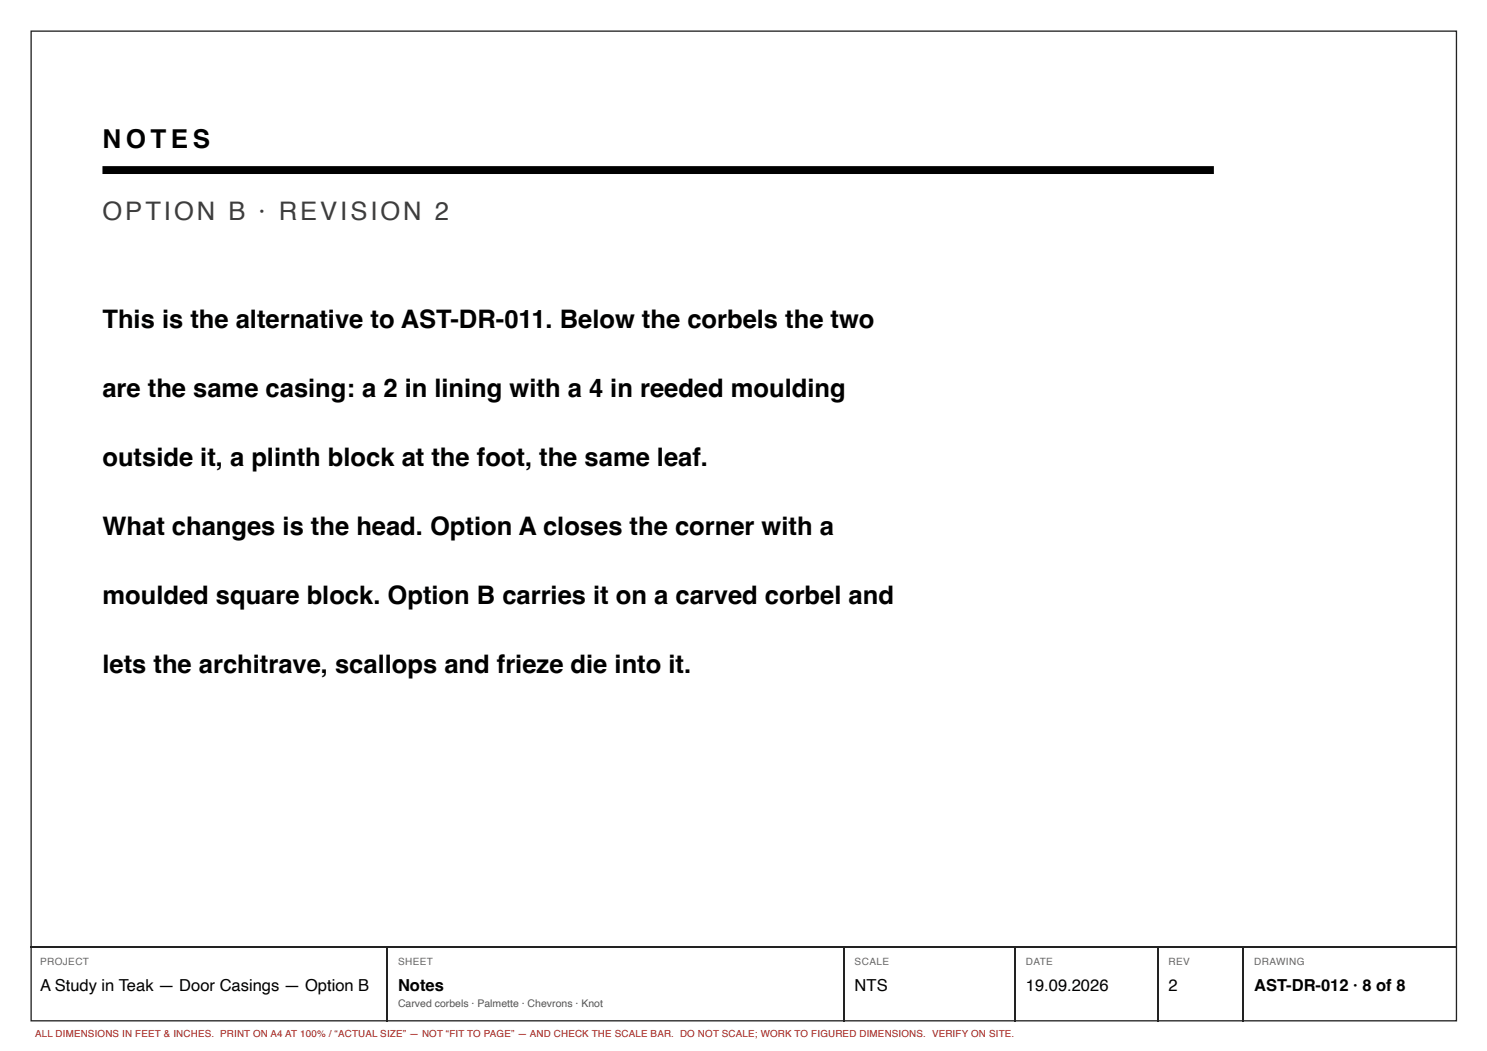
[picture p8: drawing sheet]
<svg xmlns="http://www.w3.org/2000/svg" width="297mm" height="210mm" viewBox="0 0 297 210" stroke-linecap="round" stroke-linejoin="round" font-family="sans-serif">
<defs><g id="words">
<text font-size="5.2" x="20.5" y="29.5">N O T E S</text>
<text font-size="5.1" fill="#3d3d3d" x="20.5" y="43.9">OPTION B · REVISION 2</text>
<g font-size="5.1">
<text x="20.5" y="65.5">This is the alternative to AST-DR-011. Below the corbels the two</text>
<text x="20.5" y="79.3">are the same casing: a 2 in lining with a 4 in reeded moulding</text>
<text x="20.5" y="93.1">outside it, a plinth block at the foot, the same leaf.</text>
<text x="20.5" y="106.9">What changes is the head. Option A closes the corner with a</text>
<text x="20.5" y="120.7">moulded square block. Option B carries it on a carved corbel and</text>
<text x="20.5" y="134.5">lets the architrave, scallops and frieze die into it.</text>
</g>
<g font-size="3.3">
<text x="8" y="197.9">A Study in Teak — Door Casings — Option B</text>
<text x="79.5" y="197.9">Notes</text>
<text x="170.7" y="197.9">NTS</text>
<text x="204.9" y="197.9">19.09.2026</text>
<text x="233.4" y="197.9">2</text>
<text x="250.5" y="197.9">AST-DR-012 · 8 of 8</text>
</g>
<text font-size="2.1" fill="#555" x="79.5" y="201.1">Carved corbels · Palmette · Chevrons · Knot</text>
<g font-size="2" fill="#666">
<text x="8" y="192.6">PROJECT</text>
<text x="79.5" y="192.6">SHEET</text>
<text x="170.7" y="192.6">SCALE</text>
<text x="204.9" y="192.6">DATE</text>
<text x="233.4" y="192.6">REV</text>
<text x="250.5" y="192.6">DRAWING</text>
</g>
<text font-size="1.9" fill="#a51d17" x="7" y="207.2">ALL DIMENSIONS IN FEET &amp; INCHES. PRINT ON A4 AT 100% / “ACTUAL SIZE” — NOT “FIT TO PAGE” — AND CHECK THE SCALE BAR. DO NOT SCALE; WORK TO FIGURED DIMENSIONS. VERIFY ON SITE.</text>
</g></defs>
<path d="M6.2 6.2h284.7v197.7h-284.7zM6.1 189h284.9M77.4 189.2v14.8M168.7 189.2v14.8M202.8 189.2v14.8M231.4 189.2v14.8M248.3 189.2v14.8" fill="none" stroke="#222" stroke-width=".26"/>
<path d="M20.5 34h222" fill="none" stroke="#000" stroke-width="1.6" stroke-linecap="butt"/>
<use href="#words"/>
</svg>
